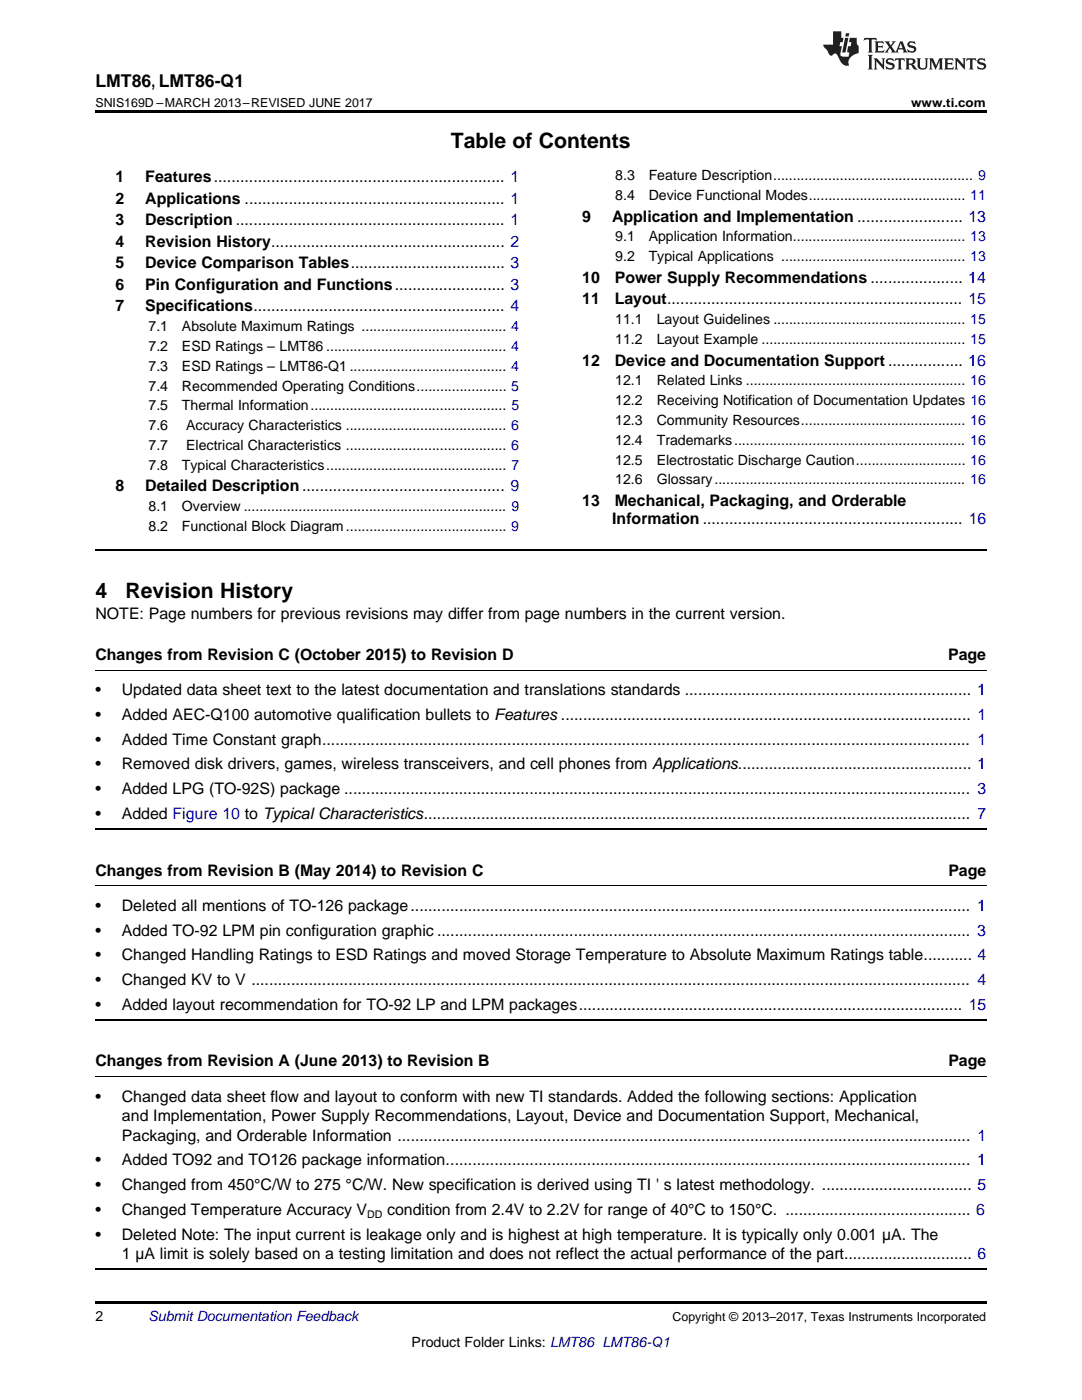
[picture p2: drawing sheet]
<svg xmlns="http://www.w3.org/2000/svg" width="216mm" height="279mm" viewBox="0 0 216 279" stroke-linecap="round" stroke-linejoin="round" font-family="sans-serif">
<defs><g id="words">
<g font-size="4.2">
<text x="90" y="29.6">Table of Contents</text>
<text x="19" y="119.3">4</text>
<text x="25" y="119.3">Revision History</text>
</g>
<text font-size="3.5" x="19" y="17.3">LMT86, LMT86-Q1</text>
<g font-size="3.2">
<text x="23" y="36.3">1</text>
<text x="23" y="40.6">2</text>
<text x="29" y="36.3">Features.................................................................. 1</text>
<text x="29" y="40.6">Applications ........................................................... 1</text>
<text x="23" y="44.9">3</text>
<text x="29" y="44.9">Description ............................................................. 1</text>
<text x="116.2" y="44.2">9</text>
<text x="122.1" y="44.2">Application and Implementation ........................ 13</text>
<text x="23" y="49.2">4</text>
<text x="23" y="53.6">5</text>
<text x="29" y="49.2">Revision History..................................................... 2</text>
<text x="29" y="53.6">Device Comparison Tables................................... 3</text>
<text x="23" y="57.9">6</text>
<text x="29" y="57.9">Pin Configuration and Functions......................... 3</text>
<text x="116.2" y="56.4">10</text>
<text x="122.7" y="56.4">Power Supply Recommendations ..................... 14</text>
<text x="23" y="62.2">7</text>
<text x="29" y="62.2">Specifications......................................................... 4</text>
<text x="116.2" y="60.7">11</text>
<text x="122.7" y="60.7">Layout................................................................... 15</text>
<text x="116.2" y="73">12</text>
<text x="122.7" y="73">Device and Documentation Support ................. 16</text>
<text x="23" y="98.1">8</text>
<text x="29" y="98.1">Detailed Description.............................................. 9</text>
<text x="116.2" y="101">13</text>
<text x="122.7" y="101">Mechanical, Packaging, and Orderable</text>
<text x="122.2" y="104.5">Information ........................................................... 16</text>
<text x="19" y="123.6">NOTE: Page numbers for previous revisions may differ from page numbers in the current version.</text>
<text x="19" y="131.7">Changes from Revision C (October 2015) to Revision D</text>
<text x="189.2" y="131.7">Page</text>
<text x="19" y="138.7">•</text>
<text x="19" y="143.7">•</text>
<text x="24.3" y="138.7">Updated data sheet text to the latest documentation and translations standards ................................................................. 1</text>
<text x="24.3" y="143.7">Added AEC-Q100 automotive qualification bullets to Features ............................................................................................. 1</text>
<text x="19" y="148.6">•</text>
<text x="24.3" y="148.6">Added Time Constant graph................................................................................................................................................... 1</text>
<text x="19" y="153.6">•</text>
<text x="24.3" y="153.6">Removed disk drivers, games, wireless transceivers, and cell phones from Applications..................................................... 1</text>
<text x="19" y="158.5">•</text>
<text x="24.3" y="158.5">Added LPG (TO-92S) package .............................................................................................................................................. 3</text>
<text x="19" y="163.4">•</text>
<text x="24.3" y="163.4">Added Figure 10 to Typical Characteristics............................................................................................................................ 7</text>
<text x="19" y="174.7">Changes from Revision B (May 2014) to Revision C</text>
<text x="189.2" y="174.7">Page</text>
<text x="19" y="181.8">•</text>
<text x="24.3" y="181.8">Deleted all mentions of TO-126 package............................................................................................................................... 1</text>
<text x="19" y="186.7">•</text>
<text x="19" y="191.7">•</text>
<text x="24.3" y="186.7">Added TO-92 LPM pin configuration graphic ......................................................................................................................... 3</text>
<text x="24.3" y="191.7">Changed Handling Ratings to ESD Ratings and moved Storage Temperature to Absolute Maximum Ratings table........... 4</text>
<text x="19" y="196.6">•</text>
<text x="24.3" y="196.6">Changed KV to V ................................................................................................................................................................... 4</text>
<text x="19" y="201.5">•</text>
<text x="24.3" y="201.5">Added layout recommendation for TO-92 LP and LPM packages....................................................................................... 15</text>
<text x="19" y="212.8">Changes from Revision A (June 2013) to Revision B</text>
<text x="189.2" y="212.8">Page</text>
<text x="19" y="219.9">•</text>
<text x="24.3" y="219.9">Changed data sheet flow and layout to conform with new TI standards. Added the following sections: Application</text>
<text x="24.3" y="223.8">and Implementation, Power Supply Recommendations, Layout, Device and Documentation Support, Mechanical,</text>
<text x="24.3" y="227.6">Packaging, and Orderable Information .................................................................................................................................. 1</text>
<text x="19" y="232.6">•</text>
<text x="24.3" y="232.6">Added TO92 and TO126 package information....................................................................................................................... 1</text>
<text x="19" y="237.5">•</text>
<text x="24.3" y="237.5">Changed from 450°C/W to 275 °C/W. New specification is derived using TI ' s latest methodology. .................................. 5</text>
<text x="19" y="242.5">•</text>
<text x="24.3" y="242.5">Changed Temperature Accuracy V</text>
<text x="77.2" y="242.5">condition from 2.4V to 2.2V for range of 40°C to 150°C. .......................................... 6</text>
<text x="19" y="247.4">•</text>
<text x="24.3" y="247.4">Deleted Note: The input current is leakage only and is highest at high temperature. It is typically only 0.001 µA. The</text>
<text x="24.3" y="251.3">1 µA limit is solely based on a testing limitation and does not reflect the actual performance of the part............................. 6</text>
</g>
<g font-size="2.8">
<text x="122.8" y="36">8.3</text>
<text x="129.4" y="36">Feature Description................................................... 9</text>
<text x="122.8" y="39.9">8.4</text>
<text x="129.4" y="39.9">Device Functional Modes........................................ 11</text>
<text x="122.8" y="48.2">9.1</text>
<text x="122.8" y="52.1">9.2</text>
<text x="129.4" y="48.2">Application Information............................................ 13</text>
<text x="129.4" y="52.1">Typical Applications ............................................... 13</text>
<text x="122.8" y="64.7">11.1</text>
<text x="131" y="64.7">Layout Guidelines ................................................. 15</text>
<text x="29.6" y="66.1">7.1</text>
<text x="29.6" y="70.1">7.2</text>
<text x="36.3" y="66.1">Absolute Maximum Ratings ..................................... 4</text>
<text x="36.3" y="70.1">ESD Ratings – LMT86 .............................................. 4</text>
<text x="122.8" y="68.7">11.2</text>
<text x="131" y="68.7">Layout Example .................................................... 15</text>
<text x="29.6" y="74">7.3</text>
<text x="29.6" y="78">7.4</text>
<text x="36.3" y="74">ESD Ratings – LMT86-Q1 ........................................ 4</text>
<text x="36.3" y="78">Recommended Operating Conditions....................... 5</text>
<text x="122.8" y="76.9">12.1</text>
<text x="131" y="76.9">Related Links ........................................................ 16</text>
<text x="29.6" y="81.9">7.5</text>
<text x="36.3" y="81.9">Thermal Information.................................................. 5</text>
<text x="122.8" y="80.9">12.2</text>
<text x="131" y="80.9">Receiving Notification of Documentation Updates 16</text>
<text x="29.6" y="85.9">7.6</text>
<text x="29.6" y="89.8">7.7</text>
<text x="37.2" y="85.9">Accuracy Characteristics ......................................... 6</text>
<text x="37.2" y="89.8">Electrical Characteristics ......................................... 6</text>
<text x="122.8" y="84.8">12.3</text>
<text x="122.8" y="88.8">12.4</text>
<text x="131" y="84.8">Community Resources.......................................... 16</text>
<text x="131" y="88.8">Trademarks........................................................... 16</text>
<text x="29.6" y="93.8">7.8</text>
<text x="36.3" y="93.8">Typical Characteristics.............................................. 7</text>
<text x="122.8" y="92.7">12.5</text>
<text x="131" y="92.7">Electrostatic Discharge Caution............................ 16</text>
<text x="122.8" y="96.7">12.6</text>
<text x="131" y="96.7">Glossary................................................................ 16</text>
<text x="29.6" y="102">8.1</text>
<text x="29.6" y="106">8.2</text>
<text x="36.3" y="102">Overview ................................................................... 9</text>
<text x="36.3" y="106">Functional Block Diagram......................................... 9</text>
<text x="19" y="263.6">2</text>
<text x="82.1" y="268.9">Product Folder Links: LMT86 LMT86-Q1</text>
</g>
<text font-size="2.8" fill="#0000c8" x="29.6" y="263.6">Submit Documentation Feedback</text>
<g font-size="2.5">
<text x="19" y="21.4">SNIS169D –MARCH 2013–REVISED JUNE 2017</text>
<text x="181.8" y="21.4">www.ti.com</text>
<text x="134.2" y="263.6">Copyright © 2013–2017, Texas Instruments Incorporated</text>
</g>
<text font-size="2.1" x="73.3" y="243.1">DD</text>
</g></defs>
<path d="M19 22h177.8v.5h-177.8zM19 259.7h177.8v.5h-177.8z" fill="#000"/>
<path d="M19 109.7h177.8M19 165.4h177.8M19 203.5h177.8M19 253.2h177.8" fill="none" stroke="#000" stroke-width=".35"/>
<path d="M19 133.8h177.8M19 176.8h177.8M19 214.9h177.8" fill="none" stroke="#000" stroke-width=".2"/>
<g fill="#231f20">
<path d="M172.5 7.6l-.1 .5 .4-.2h.6v.1v2.1l-.2 .4h.9l-.2-.4v-2.1l.1-.1h.5l.5 .2-.2-.5zM174.5 8.3l.2 .3v1.5l-.2 .4h1.8l.2-.6a1.04 1.04 0 0 1-1.3 .2v-.7h.6l.3 .2v-.6l-.3 .2h-.6v-.6l.8-.1 .4 .3-.2-.5zM176.5 8.3l.9 1.1-.9 1.1h.8l-.2-.2 .4-.7 .5 .7-.2 .2h1.5l-.2-.2 .2-.4h.9l.1 .4-.2 .2h1l-.3-.3-.7-1.9h-.5l-.9 2-.8-1 .9-1h-.8l.1 .3-.4 .5-.3-.6 .1-.2zM179.7 8.6l.4 1h-.7zM181.3 8.4a.63 .63 0 0 0-.2 .7 .63 .63 0 0 0 .6 .4l.6 .2 .1 .2a.75 .75 0 0 1-.7 .4 .75 .75 0 0 1-.6-.5l.1 .7 .1-.1a1.11 1.11 0 0 0 1.5-.6 1.13 1.13 0 0 0-1.2-.8l-.1-.4a1.04 1.04 0 0 1 1.2 .2l-.2-.5-.2 .1-.4-.2zM173.2 10.9l.2 .4v2.2l-.2 .4h1l-.3-.4v-2.2l.3-.4zM174.3 11.6l.3 .4v1.5l-.3 .4h.8l-.2-.4v-1.3l1.5 1.7v-1.9l.2-.4h-.7l.2 .4v.9l-1.1-1.3zM177 11.8a.62 .62 0 0 0-.2 .7 .62 .62 0 0 0 .6 .4l.6 .1 .1 .3a.76 .76 0 0 1-.7 .3 .76 .76 0 0 1-.7-.4l.2 .7 .1-.1a1.11 1.11 0 0 0 1.5-.6 1.13 1.13 0 0 0-1.2-.8l-.1-.4a1.04 1.04 0 0 1 1.2 .2l-.2-.6-.2 .1-.5-.1zM178.7 11.6l-.2 .6a.61 .61 0 0 1 .8-.3v1.6l-.2 .4h.9l-.2-.4v-1.6a.63 .63 0 0 1 .7 .3l-.1-.6zM180.6 11.6l.3 .4v1.5l-.3 .4h1l-.2-.2-.1-.8 .6 .2a.76 .76 0 0 0 1.2 .7l-1-1a.58 .58 0 0 0 .6-.5 .58 .58 0 0 0-.5-.6zM181.4 11.9h.1a.45 .45 0 0 1 .5 .1 .45 .45 0 0 1 .1 .5l-.8 .2zM182.9 11.6l.2 .2a2.17 2.17 0 0 0 .3 1.9 .99 .99 0 0 0 1.6-.6v-1.1l.2-.4h-.7l.2 .2a1.92 1.92 0 0 1-.2 1.8 .6 .6 0 0 1-.9-.5v-1.1l.2-.4zM185.4 11.6l.2 .4v1.5l-.2 .4h.7l-.2-.4v-1.4l.8 1.8 .8-1.8v1.4l-.2 .4h.9l-.2-.4v-1.5l.2-.4h-.8l-.6 1.5-.6-1.5zM188.4 11.6l.2 .4v1.5l-.2 .4h1.8l.1-.6a1.04 1.04 0 0 1-1.2 .1v-.6h.5l.4 .2v-.6l-.4 .2h-.5v-.7h.8l.3 .3-.1-.6zM190.5 11.6l.2 .4v1.5l-.2 .4h.7l-.2-.4v-1.3l1.5 1.7v-1.9l.2-.4h-.7l.2 .4v.9l-1.1-1.3zM192.9 11.6l-.1 .6a.61 .61 0 0 1 .7-.3l.1 1.6-.3 .4h1l-.3-.4 .1-1.6a.63 .63 0 0 1 .7 .3l-.1-.6zM195.2 11.8a.62 .62 0 0 0-.2 .7 .62 .62 0 0 0 .6 .4l.6 .1 .1 .3a.76 .76 0 0 1-.7 .3 .76 .76 0 0 1-.6-.4l.1 .7 .1-.1a1.11 1.11 0 0 0 1.6-.6 1.13 1.13 0 0 0-1.3-.8l-.1-.4a1.04 1.04 0 0 1 1.2 .2l-.1-.6-.2 .1-.5-.1z"/>
<path d="M166.2 6.3v2.6h-1.9v.4l.8 .9a.91 .91 0 0 0 1 .8 .56 .56 0 0 1 .5-.3 .56 .56 0 0 1 .5 .3l.4 .8a1.53 1.53 0 0 0 1.9 1.2 1.54 1.54 0 0 1 1-2.1l.9-.3v-1.4a1.52 1.52 0 0 1-.4-1.6h-1.3l-.2 .8h.5l-.2 .8h-.5l-.1 1v.2l.4 .1-.2 .8a1.93 1.93 0 0 1-1.6-.3l.3-1.8h-.5l.2-.8h.4l.2-.8h-.4v-1.3zM168.6 7.6l-.6 2.9h.7l.6-2.9zM168.8 6.6l-.1 .7h.6l.2-.7z"/>
</g>
<use href="#words"/>
</svg>
